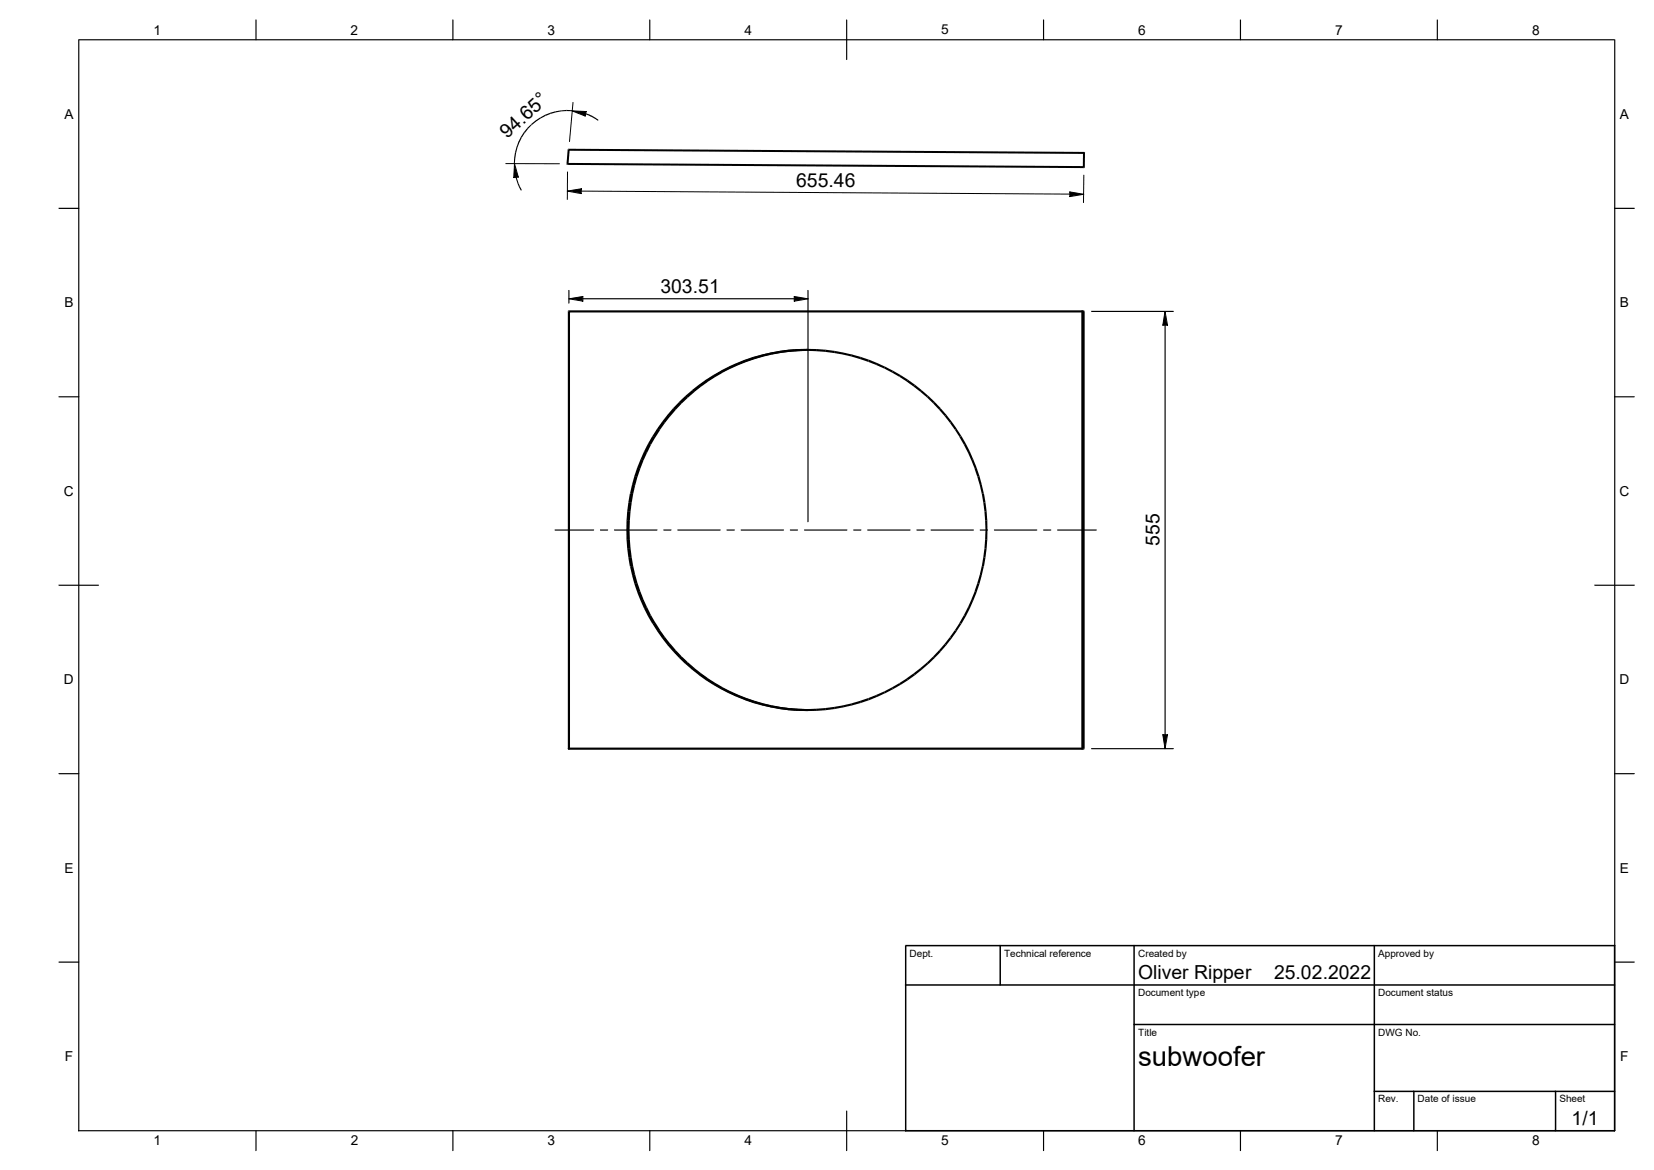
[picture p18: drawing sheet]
<svg xmlns="http://www.w3.org/2000/svg" width="420mm" height="297mm" viewBox="0 0 420 297" stroke-linecap="round" stroke-linejoin="round" font-family="sans-serif">
<defs><g id="words">
<text font-size="7" x="289" y="270.6">subwoofer</text>
<g font-size="4.9">
<text x="128.8" y="35.3" transform="rotate(-42 128.8 35.3)">94.65°</text>
<text x="202.2" y="47.4">655.46</text>
<text x="167.7" y="74.4">303.51</text>
<text x="294.4" y="138.6" transform="rotate(-90 294.4 138.6)">555</text>
<text x="289" y="248.6">Oliver Ripper</text>
<text x="323.5" y="248.6">25.02.2022</text>
<text x="399.1" y="285.7">1/1</text>
</g>
<g font-size="3.5">
<text x="39" y="8.8">1</text>
<text x="89" y="8.8">2</text>
<text x="139" y="8.8">3</text>
<text x="189" y="8.8">4</text>
<text x="239" y="8.7">5</text>
<text x="289" y="8.8">6</text>
<text x="339" y="8.8">7</text>
<text x="389" y="8.8">8</text>
<text x="16.3" y="30.2">A</text>
<text x="411.3" y="30.2">A</text>
<text x="16.3" y="78">B</text>
<text x="411.3" y="78">B</text>
<text x="16.2" y="125.9">C</text>
<text x="411.2" y="125.9">C</text>
<text x="16.2" y="173.7">D</text>
<text x="411.2" y="173.7">D</text>
<text x="16.3" y="221.5">E</text>
<text x="411.3" y="221.5">E</text>
<text x="16.4" y="269.3">F</text>
<text x="411.4" y="269.3">F</text>
<text x="39" y="290.7">1</text>
<text x="89" y="290.7">2</text>
<text x="139" y="290.7">3</text>
<text x="189" y="290.7">4</text>
<text x="239" y="290.7">5</text>
<text x="289" y="290.7">6</text>
<text x="339" y="290.7">7</text>
<text x="389" y="290.7">8</text>
</g>
<g font-size="2.5">
<text x="231" y="242.9">Dept.</text>
<text x="255" y="242.9">Technical reference</text>
<text x="289" y="242.9">Created by</text>
<text x="350" y="242.9">Approved by</text>
<text x="289" y="252.9">Document type</text>
<text x="350" y="252.9">Document status</text>
<text x="289" y="262.9">Title</text>
<text x="350" y="262.9">DWG No.</text>
<text x="350" y="279.9">Rev.</text>
<text x="360" y="279.9">Date of issue</text>
<text x="396" y="279.9">Sheet</text>
</g>
</g></defs>
<g fill="#000">
<path d="M130.8 38.7h.1zM131.1 37.3l.2 .1zM131.6 36l.2 .1zM133 33.6l.1 .1zM133.9 32.5l.1 .1zM134.9 31.5l.1 .1zM136 30.6l.1 .1zM138.4 29.1l.1 .2zM139.7 28.6l.1 .2zM141.1 28.2v.2zM142.5 28v.2zM145.3 28.1l3.5 .2-.2 1.2z"/>
<path d="M149.6 29l-.1 .2zM150.4 29.4l-.1 .1zM130.6 41.5l1 3.4-1.2 .2zM130.6 40.1h.1zM131.4 46.7h.2zM131.8 47.5h.1zM144.1 48.5l3.5-.6v1.2zM271.7 48.7l3.5 .6-3.5 .6zM144.4 75.8l3.6-.5v1.1zM201.7 75.3l3.5 .5-3.5 .6zM175.7 99l.2 .2zM175.9 99.1l.2 .2z"/>
<path d="M177.5 97.7l.1 .2zM177.7 97.7l.1 .3zM179.2 96.4l.2 .2zM179.5 96.4l.1 .3zM181.3 95.2l.1 .3zM183 94.1l.2 .2zM185 93l.1 .3zM185.2 93.1l.1 .3zM187 92.2l.2 .2zM187.2 92.2l.1 .3zM189.1 91.3l.1 .3zM189.3 91.4l.1 .2z"/>
<path d="M191.3 90.6v.3zM191.4 90.6l.1 .3zM193.4 90l.1 .3zM193.6 90l.1 .3zM195.7 89.5v.2zM195.8 89.5l.1 .3zM197.9 89.1l.1 .2zM198 89.1l.1 .3zM200.2 88.8v.3zM200.3 88.8l.1 .3zM202.5 88.6l.1 .3zM202.6 88.6l.1 .3z"/>
<path d="M207.3 88.6l-.1 .3zM209.6 88.8l-.1 .3zM211.9 89.1l-.1 .2zM214.1 89.5v.2zM216.4 90l-.1 .3zM218.5 90.6l-.1 .3zM220.6 91.3v.3zM222.7 92.2l-.1 .2zM224.7 93.1v.2zM226.7 94.1l-.1 .2zM230.5 96.4l-.1 .2zM232.3 97.7l-.1 .2z"/>
<path d="M234.1 99.1l-.2 .2zM295.8 79l.6 3.5h-1.2zM161.8 118.7l.3 .1zM162.1 118.7l.2 .1zM162.6 116.6l.3 .1zM162.9 116.7l.3 .1zM163.5 114.6l.3 .1zM163.8 114.6l.3 .2zM164.5 112.6l.3 .1zM164.8 112.6l.3 .2zM166.9 108.8l.2 .2zM167.1 108.9l.2 .1z"/>
<path d="M168.1 107l.3 .2zM168.4 107.1l.2 .1zM169.5 105.3l.2 .2zM169.8 105.3l.2 .2zM170.9 103.6l.3 .2zM171.2 103.7l.2 .1zM172.5 102l.2 .2zM172.7 102.1l.2 .2zM174.1 100.5l.1 .2zM174.3 100.5l.2 .3zM235.7 100.5l-.2 .2zM237.1 102.2l.2-.2z"/>
<path d="M238.8 103.6l-.2 .2zM240.1 105.5l.2-.2zM241.4 107.2l.2-.2zM242.7 109l.2-.2zM245 112.7l.2-.1zM246 114.7l.3-.1zM246.9 116.8l.2-.2zM247.7 118.8l.3-.1zM159.1 136.9h.2zM159.1 132.2h.2zM159.3 139.2h.3zM159.3 129.8h.3z"/>
<path d="M159.4 132.2h.2zM159.4 136.9h.2zM159.6 127.5l.2 .1zM159.6 129.8l.3 .1zM159.6 139.2h.3zM159.9 127.6h.2zM159.9 125.3h.3zM160.2 125.3h.3zM160.5 123l.2 .1zM160.7 123.1h.3zM161.1 120.9h.2zM161.4 120.9l.2 .1z"/>
<path d="M248.5 120.9h.2zM249 123.1l.3-.1zM249.6 125.3h.3zM250 127.6l.2-.1zM250.2 139.2h.3zM250.2 129.9l.3-.1zM250.4 136.9h.3zM250.4 132.2h.3zM159.6 141.5h.2zM159.9 141.5h.2zM159.9 143.8h.3zM160.2 143.8l.3-.1z"/>
<path d="M160.5 146h.2zM160.7 146l.3-.1zM161.1 148.2l.2-.1zM161.4 148.2l.2-.1zM161.8 150.3l.3-.1zM162.1 150.3l.2-.1zM162.6 152.4l.3-.1zM162.9 152.4l.3-.1zM163.5 154.5l.3-.2zM163.8 154.4l.3-.1zM164.5 156.5l.3-.2zM164.8 156.4l.3-.1z"/>
<path d="M245 156.3l.2 .2zM246 154.3l.3 .2zM246.9 152.3l.2 .1zM247.7 150.2l.3 .2zM248.5 148.1l.2 .1zM249 146h.3zM249.6 143.8h.3zM250 141.5l.2 .1zM166.9 160.2l.2-.1zM167.1 160.2l.2-.1zM168.1 162.1l.3-.2zM168.4 162l.2-.2z"/>
<path d="M169.5 163.8l.2-.2zM169.8 163.7l.2-.1zM170.9 165.4l.3-.1zM171.2 165.4l.2-.2zM172.5 167l.2-.1zM172.7 167l.2-.2zM174 168.6l.2-.2zM174.5 168.3l-.2 .2zM175.9 169.8l-.2 .2zM176.1 169.8l-.2 .2zM177.6 171.2l-.1 .2zM177.8 171.1l-.1 .2z"/>
<path d="M179.4 172.4l-.2 .3zM179.6 172.4l-.1 .2zM181.4 173.6l-.1 .2zM183.2 174.8l-.2 .2zM185.1 175.7l-.1 .3zM185.3 175.7l-.1 .2zM187.2 176.7l-.2 .2zM187.3 176.6l-.1 .3zM189.2 177.5l-.1 .3zM189.4 177.5l-.1 .2zM191.3 178.2v.3zM191.5 178.2l-.1 .2z"/>
<path d="M193.5 178.8l-.1 .3zM193.7 178.8l-.1 .3zM195.7 179.3v.3zM195.9 179.3l-.1 .3zM214.1 179.3v.3zM216.3 178.8l.1 .3zM218.4 178.2l.1 .3zM220.6 177.5l.1 .3zM222.6 176.7l.2 .2zM224.7 175.8l.1 .2zM226.6 174.8l.1 .2zM230.4 172.5l.1 .2z"/>
<path d="M232.2 171.2l.1 .2zM233.9 169.8l.2 .2zM235.5 168.4l.3 .2zM237.1 166.9l.2 .1zM238.6 165.3l.2 .2zM240.1 163.6l.2 .2zM241.4 161.9l.2 .2zM242.7 160.1l.2 .2zM198 179.7l-.1 .3zM198.1 179.7v.3zM200.2 180v.3zM200.4 180l-.1 .3z"/>
<path d="M202.6 180.2l-.1 .3zM202.7 180.2l-.1 .3zM207.2 180.2l.1 .3zM209.5 180l.1 .3zM211.8 179.7l.1 .3zM295.2 186.5h1.2l-.6 3.5z"/>
<path d="M19.9 10.1h.3v277l-.2 .1z" fill-rule="evenodd"/>
<path d="M19.9 9.9l.1 .2z" fill-rule="evenodd"/>
<path d="M64.9 5l.3 .1v5l-.2 .1z" fill-rule="evenodd"/>
<path d="M114.9 5l.2 .1v5l-.1 .1z" fill-rule="evenodd"/>
<path d="M164.8 5l.3 .1v5l-.1 .1z" fill-rule="evenodd"/>
<path d="M214.8 5l.3 .1v10l-.1 .1z" fill-rule="evenodd"/>
<path d="M264.8 5l.3 .1v5l-.1 .1z" fill-rule="evenodd"/>
<path d="M314.8 5l.3 .1v5l-.1 .1z" fill-rule="evenodd"/>
<path d="M364.8 5l.3 .1v5l-.1 .1z" fill-rule="evenodd"/>
<path d="M410 9.9l.2 .2z" fill-rule="evenodd"/>
<path d="M20 9.9h390v.3h-390z" fill-rule="evenodd"/>
<path d="M130.8 38.7h.3l-.2 1.4h-.3z" fill-rule="evenodd"/>
<path d="M131.1 37.3l.3 .1-.3 1.4-.3-.1z" fill-rule="evenodd"/>
<path d="M131.6 36l.3 .1-.5 1.3-.3-.1z" fill-rule="evenodd"/>
<path d="M132.2 34.8h.2z" fill-rule="evenodd"/>
<path d="M132.2 34.8l.3 .1-.6 1.3-.3-.2z" fill-rule="evenodd"/>
<path d="M133 33.6l.3 .1-.8 1.2-.3-.1z" fill-rule="evenodd"/>
<path d="M133.9 32.5l.2 .2-.8 1.1-.3-.2z" fill-rule="evenodd"/>
<path d="M133.9 32.5l1-1 .2 .2-1 1z" fill-rule="evenodd"/>
<path d="M134.9 31.5l1.1-.9 .2 .2-1.1 .9z" fill-rule="evenodd"/>
<path d="M137.2 29.8v.1z" fill-rule="evenodd"/>
<path d="M136 30.6l1.2-.8 .1 .3-1.1 .7z" fill-rule="evenodd"/>
<path d="M137.2 29.8l1.2-.7 .2 .3-1.3 .7z" fill-rule="evenodd"/>
<path d="M138.4 29.1l1.3-.5 .1 .3-1.2 .5z" fill-rule="evenodd"/>
<path d="M139.7 28.6l1.4-.4v.3l-1.3 .4z" fill-rule="evenodd"/>
<path d="M141.1 28.2l1.4-.2v.2l-1.4 .3z" fill-rule="evenodd"/>
<path d="M143.8 27.9l.1 .2z" fill-rule="evenodd"/>
<path d="M142.5 28l1.3-.1 .1 .3-1.4 .1z" fill-rule="evenodd"/>
<path d="M144.1 37.9l.3-.1v.2z" fill-rule="evenodd"/>
<path d="M144.1 38l.6 .1-.3 3.6-.6-.1z" fill-rule="evenodd"/>
<path d="M145.4 26h.2l-.9 10h-.2z" fill-rule="evenodd"/>
<path d="M143.9 27.9l1.5 .1v.2h-1.5z" fill-rule="evenodd"/>
<path d="M148.6 28.7l1 .3-.1 .3-.9-.3z" fill-rule="evenodd"/>
<path d="M149.6 29l.8 .4-.2 .3-.7-.4z" fill-rule="evenodd"/>
<path d="M151.2 29.9l-.1 .1z" fill-rule="evenodd"/>
<path d="M150.4 29.4l.8 .5-.2 .2-.8-.4z" fill-rule="evenodd"/>
<path d="M151.2 29.9l.7 .5v.2h-.2l-.7-.5z" fill-rule="evenodd"/>
<path d="M275.3 38.6l.2 .2h-.2z" fill-rule="evenodd"/>
<path d="M144.4 37.8l130.9 .8v.5l-130.9-.8z" fill-rule="evenodd"/>
<path d="M14.9 52.7l5.3 .2-.2 .1h-5z" fill-rule="evenodd"/>
<path d="M130.6 40.1h.3l-.2 1.6-.2-.1z" fill-rule="evenodd"/>
<path d="M130.9 44.9h.2l.6 1.7-.3 .1z" fill-rule="evenodd"/>
<path d="M131.4 46.7l.3-.1 .3 .8-.2 .1z" fill-rule="evenodd"/>
<path d="M131.8 47.5l.2-.1 .4 .9h-.2z" fill-rule="evenodd"/>
<path d="M128.4 41.4h13.7l.1 .3h-13.8z" fill-rule="evenodd"/>
<path d="M144 43.6h.2l-.1 7.1h-.2z" fill-rule="evenodd"/>
<path d="M143.8 41.6h.3v.3z" fill-rule="evenodd"/>
<path d="M144.1 41.4l131.1 .8v.5l-131.1-.8z" fill-rule="evenodd"/>
<path d="M147.4 48.4l124.3 .7 .1 .3-124.3-.8z" fill-rule="evenodd"/>
<path d="M275.1 44.4h.2l-.1 7.1h-.2z" fill-rule="evenodd"/>
<path d="M275.2 42.4h.3l-.3 .3z" fill-rule="evenodd"/>
<path d="M275 38.8h.5v3.6h-.5z" fill-rule="evenodd"/>
<path d="M409.9 52.7l5.2 .2-.1 .1h-5z" fill-rule="evenodd"/>
<path d="M144.2 78.9l.2-.1v.2z" fill-rule="evenodd"/>
<path d="M144.4 78.8h130.6l.1 .2-.3 .3h-130.4z" fill-rule="evenodd"/>
<path d="M144.3 73.7h.3v3.2l-.2 .2z" fill-rule="evenodd"/>
<path d="M147.9 75.7l53.9 .1-.1 .2h-53.7z" fill-rule="evenodd"/>
<path d="M274.6 78.9l.2-.1v.2z" fill-rule="evenodd"/>
<path d="M274.8 78.8h.3v.5h-.3z" fill-rule="evenodd"/>
<path d="M274.9 79h.5v111h-.5z" fill-rule="evenodd"/>
<path d="M275.1 78.8l.3 .2h-.3z" fill-rule="evenodd"/>
<path d="M277.1 78.9l21 .1-.2 .2h-20.7z" fill-rule="evenodd"/>
<path d="M174.1 100.5l1.6-1.4 .4 .3-1.7 1.5z" fill-rule="evenodd"/>
<path d="M174.3 100.5l1.6-1.4 .4 .4-1.6 1.5z" fill-rule="evenodd"/>
<path d="M175.7 99l1.8-1.3 .3 .4-1.7 1.4z" fill-rule="evenodd"/>
<path d="M175.9 99.1l1.8-1.4 .3 .5-1.7 1.3z" fill-rule="evenodd"/>
<path d="M177.5 97.7l1.7-1.3 .4 .5-1.8 1.2z" fill-rule="evenodd"/>
<path d="M177.7 97.7l1.8-1.3 .3 .5-1.8 1.3z" fill-rule="evenodd"/>
<path d="M181.1 95.2l.2 .2z" fill-rule="evenodd"/>
<path d="M179.2 96.4l1.9-1.2 .3 .5-1.9 1.2z" fill-rule="evenodd"/>
<path d="M179.5 96.4l1.8-1.2 .3 .5-1.9 1.2z" fill-rule="evenodd"/>
<path d="M181.1 95.2l1.9-1.1 .3 .5-1.9 1.1z" fill-rule="evenodd"/>
<path d="M183.2 94.1l.1 .3z" fill-rule="evenodd"/>
<path d="M181.3 95.2l1.9-1.1 .3 .5-1.9 1.1z" fill-rule="evenodd"/>
<path d="M183 94.1l2-1 .3 .5-2 1z" fill-rule="evenodd"/>
<path d="M183.2 94.1l2-1 .3 .5-2 1z" fill-rule="evenodd"/>
<path d="M185 93l2-.8 .3 .5-2 .9z" fill-rule="evenodd"/>
<path d="M185.2 93.1l2-.9 .3 .5-2.1 .9z" fill-rule="evenodd"/>
<path d="M187.1 92.2l2-.9 .2 .6-2.1 .8z" fill-rule="evenodd"/>
<path d="M187.2 92.2l2.1-.8 .2 .5-2 .8z" fill-rule="evenodd"/>
<path d="M189.1 91.3l2.2-.7 .1 .5-2.1 .8z" fill-rule="evenodd"/>
<path d="M189.3 91.4l2.1-.8 .2 .6-2.1 .7z" fill-rule="evenodd"/>
<path d="M191.3 90.6l2.1-.6 .2 .5-2.2 .6z" fill-rule="evenodd"/>
<path d="M191.4 90.6l2.2-.6 .2 .6-2.2 .6z" fill-rule="evenodd"/>
<path d="M193.4 90l2.3-.5 .1 .5-2.3 .5z" fill-rule="evenodd"/>
<path d="M193.6 90l2.2-.5 .1 .5-2.2 .6z" fill-rule="evenodd"/>
<path d="M195.7 89.5l2.2-.4 .1 .5-2.3 .4z" fill-rule="evenodd"/>
<path d="M195.8 89.5l2.2-.4 .2 .5-2.3 .4z" fill-rule="evenodd"/>
<path d="M197.9 89.1l2.3-.3 .1 .5-2.3 .3z" fill-rule="evenodd"/>
<path d="M198.1 89.1l2.2-.3 .1 .5-2.3 .3z" fill-rule="evenodd"/>
<path d="M200.2 88.8l2.3-.2 .1 .6-2.4 .1z" fill-rule="evenodd"/>
<path d="M200.4 88.8l2.2-.2 .1 .6-2.3 .1z" fill-rule="evenodd"/>
<path d="M204.9 88.6v.2z" fill-rule="evenodd"/>
<path d="M202.5 88.6h2.4v.5l-2.3 .1z" fill-rule="evenodd"/>
<path d="M202.7 88.6h2.4l.2 .3-2.6 .3z" fill-rule="evenodd"/>
<path d="M204.9 88.6h2.4l-.1 .6-2.3-.1z" fill-rule="evenodd"/>
<path d="M207.3 88.6l2.3 .2-.1 .5-2.3-.1z" fill-rule="evenodd"/>
<path d="M209.6 88.8l2.3 .3-.1 .5-2.3-.3z" fill-rule="evenodd"/>
<path d="M211.9 89.1l2.2 .4-.1 .5-2.2-.4z" fill-rule="evenodd"/>
<path d="M214.1 89.5l2.3 .5-.2 .5-2.2-.5z" fill-rule="evenodd"/>
<path d="M216.4 90l2.1 .6-.1 .5-2.2-.6z" fill-rule="evenodd"/>
<path d="M218.5 90.6l2.1 .7-.1 .6-2.1-.8z" fill-rule="evenodd"/>
<path d="M220.7 91.3l2 .9-.2 .5-2-.8z" fill-rule="evenodd"/>
<path d="M222.8 92.2l1.9 .9-.2 .5-2-.9z" fill-rule="evenodd"/>
<path d="M224.8 93.1l1.9 1-.2 .5-2-1z" fill-rule="evenodd"/>
<path d="M228.7 95.2l-.2 .2z" fill-rule="evenodd"/>
<path d="M226.7 94.1l2 1.1-.3 .5-1.9-1.1z" fill-rule="evenodd"/>
<path d="M228.7 95.2l1.8 1.2-.2 .5-1.9-1.2z" fill-rule="evenodd"/>
<path d="M230.5 96.4l1.8 1.3-.3 .4-1.8-1.2z" fill-rule="evenodd"/>
<path d="M232.3 97.7l1.8 1.4-.4 .4-1.7-1.4z" fill-rule="evenodd"/>
<path d="M14.9 100.6l5.3 .1-.2 .2h-5z" fill-rule="evenodd"/>
<path d="M161.8 118.7l.5 .2-.7 2.1-.5-.1z" fill-rule="evenodd"/>
<path d="M162.1 118.7l.5 .3-.7 2.1-.5-.2z" fill-rule="evenodd"/>
<path d="M162.6 116.6l.6 .2-.9 2.1-.5-.2z" fill-rule="evenodd"/>
<path d="M162.9 116.7l.5 .2-.8 2.1-.5-.3z" fill-rule="evenodd"/>
<path d="M163.5 114.6l.5 .2-.8 2-.6-.2z" fill-rule="evenodd"/>
<path d="M163.8 114.6l.5 .3-.9 2-.5-.2z" fill-rule="evenodd"/>
<path d="M164.5 112.6l.6 .3-1.1 2-.5-.3z" fill-rule="evenodd"/>
<path d="M164.8 112.6l.5 .3-1 2-.5-.3z" fill-rule="evenodd"/>
<path d="M165.7 110.7l.2 .1z" fill-rule="evenodd"/>
<path d="M165.7 110.7l.5 .3-1.1 1.9-.6-.3z" fill-rule="evenodd"/>
<path d="M165.9 110.7l.3 .2z" fill-rule="evenodd"/>
<path d="M165.9 110.7l.5 .3-1.1 1.9-.5-.3z" fill-rule="evenodd"/>
<path d="M166.9 108.8l.4 .3-1.2 1.9-.4-.3z" fill-rule="evenodd"/>
<path d="M167.1 108.9l.5 .3-1.2 1.8-.5-.3z" fill-rule="evenodd"/>
<path d="M168.1 107l.5 .3-1.3 1.8-.4-.3z" fill-rule="evenodd"/>
<path d="M168.4 107.1l.4 .3-1.2 1.8-.5-.3z" fill-rule="evenodd"/>
<path d="M169.5 105.3l.4 .3-1.3 1.8-.5-.4z" fill-rule="evenodd"/>
<path d="M169.8 105.3l.4 .4-1.4 1.7-.4-.3z" fill-rule="evenodd"/>
<path d="M170.9 103.6l.5 .4-1.5 1.6-.4-.3z" fill-rule="evenodd"/>
<path d="M171.2 103.7l.4 .3-1.4 1.7-.4-.4z" fill-rule="evenodd"/>
<path d="M172.5 102l.3 .4-1.4 1.6-.5-.4z" fill-rule="evenodd"/>
<path d="M172.7 102.1l.4 .3-1.5 1.7-.4-.4z" fill-rule="evenodd"/>
<path d="M172.5 102l1.5-1.5 .4 .4-1.6 1.5z" fill-rule="evenodd"/>
<path d="M172.7 102.1l1.6-1.6 .4 .5-1.6 1.4z" fill-rule="evenodd"/>
<path d="M234.1 99.1l1.6 1.4-.3 .4-1.7-1.4z" fill-rule="evenodd"/>
<path d="M235.4 100.9l.4-.4 1.5 1.5-.4 .4z" fill-rule="evenodd"/>
<path d="M237.1 102.2l.2-.2 1.5 1.6-.4 .4-1.5-1.6z" fill-rule="evenodd"/>
<path d="M238.4 104l.4-.4 1.5 1.7-.4 .3z" fill-rule="evenodd"/>
<path d="M239.9 105.6l.4-.3 1.3 1.7-.4 .4z" fill-rule="evenodd"/>
<path d="M241.2 107.4l.4-.4 1.3 1.8-.4 .3z" fill-rule="evenodd"/>
<path d="M243.9 110.8l.2-.1z" fill-rule="evenodd"/>
<path d="M242.5 109.1l.4-.3 1.2 1.9-.4 .3z" fill-rule="evenodd"/>
<path d="M243.6 111l.5-.3 1.1 1.9-.5 .3z" fill-rule="evenodd"/>
<path d="M244.7 112.9l.5-.3 1.1 2-.6 .3z" fill-rule="evenodd"/>
<path d="M245.7 114.8l.6-.2 .8 2-.5 .2z" fill-rule="evenodd"/>
<path d="M246.6 116.8l.5-.2 .9 2.1-.5 .2z" fill-rule="evenodd"/>
<path d="M409.9 100.6l5.2 .1-.1 .2h-5z" fill-rule="evenodd"/>
<path d="M140.9 134.4l10 .1-.2 .2h-9.7z" fill-rule="evenodd"/>
<path d="M152.4 134.4l2 .1-.1 .2h-1.8z" fill-rule="evenodd"/>
<path d="M156 134.4l11 .1-.2 .2h-10.8z" fill-rule="evenodd"/>
<path d="M159 134.5h.3z" fill-rule="evenodd"/>
<path d="M159 134.5h.6v2.4h-.5z" fill-rule="evenodd"/>
<path d="M159.1 136.9h.5l.2 2.3h-.5z" fill-rule="evenodd"/>
<path d="M159.1 132.2h.5v2.3h-.6z" fill-rule="evenodd"/>
<path d="M159.3 139.2h.5l.3 2.3h-.5z" fill-rule="evenodd"/>
<path d="M159.3 129.8l.5 .1-.2 2.3h-.5z" fill-rule="evenodd"/>
<path d="M159.3 134.5h.3z" fill-rule="evenodd"/>
<path d="M159.3 134.5h.6v2.4h-.5z" fill-rule="evenodd"/>
<path d="M159.4 132.2h.5v2.3h-.6z" fill-rule="evenodd"/>
<path d="M159.4 136.9h.5l.2 2.3h-.5z" fill-rule="evenodd"/>
<path d="M159.6 127.6h.5l-.3 2.3-.5-.1z" fill-rule="evenodd"/>
<path d="M159.6 129.8l.5 .1-.2 2.3h-.5z" fill-rule="evenodd"/>
<path d="M159.6 139.2l.5-.1 .3 2.3-.5 .1z" fill-rule="evenodd"/>
<path d="M159.9 127.6h.5l-.3 2.3-.5-.1z" fill-rule="evenodd"/>
<path d="M159.9 125.3h.6l-.4 2.3-.5-.1z" fill-rule="evenodd"/>
<path d="M160.2 125.3l.6 .1-.4 2.2h-.5z" fill-rule="evenodd"/>
<path d="M160.5 123l.5 .1-.5 2.3-.5-.1z" fill-rule="evenodd"/>
<path d="M160.7 123.1l.6 .1-.5 2.2-.6-.1z" fill-rule="evenodd"/>
<path d="M161.1 120.9l.5 .1-.6 2.2-.5-.2z" fill-rule="evenodd"/>
<path d="M161.4 120.9l.5 .1-.6 2.2-.5-.1z" fill-rule="evenodd"/>
<path d="M168.5 134.4l2 .1-.2 .2h-1.7z" fill-rule="evenodd"/>
<path d="M172 134.4l11 .1-.2 .2h-10.7z" fill-rule="evenodd"/>
<path d="M184.5 134.4l2.1 .1-.2 .2h-1.8z" fill-rule="evenodd"/>
<path d="M188.1 134.4l11 .1-.2 .2h-10.7z" fill-rule="evenodd"/>
<path d="M200.6 134.4l2 .1-.1 .2h-1.8z" fill-rule="evenodd"/>
<path d="M204.2 134.4l11 .1-.2 .2h-10.7z" fill-rule="evenodd"/>
<path d="M205.1 73.6l.2 .1v58.7l-.2 .2z" fill-rule="evenodd"/>
<path d="M216.7 134.4l2 .1-.1 .2h-1.8z" fill-rule="evenodd"/>
<path d="M220.3 134.4l10.9 .1-.1 .2h-10.8z" fill-rule="evenodd"/>
<path d="M232.7 134.4l2.1 .1-.1 .2h-1.9z" fill-rule="evenodd"/>
<path d="M236.3 134.4l11 .1-.2 .2h-10.7z" fill-rule="evenodd"/>
<path d="M247.4 118.9l.6-.2 .7 2.2-.5 .1z" fill-rule="evenodd"/>
<path d="M248.8 134.4l2.1 .1-.2 .2h-1.8z" fill-rule="evenodd"/>
<path d="M248.2 121l.5-.1 .6 2.1-.5 .2z" fill-rule="evenodd"/>
<path d="M248.8 123.2l.5-.1 .5 2.2-.5 .1z" fill-rule="evenodd"/>
<path d="M249.3 125.3h.6l.3 2.2-.5 .1z" fill-rule="evenodd"/>
<path d="M250.1 136.9h.6l-.2 2.3h-.5z" fill-rule="evenodd"/>
<path d="M249.7 127.6h.5l.3 2.2-.5 .1z" fill-rule="evenodd"/>
<path d="M250.2 134.5h.5v2.4h-.6z" fill-rule="evenodd"/>
<path d="M250 129.9l.5-.1 .2 2.4h-.6z" fill-rule="evenodd"/>
<path d="M250.5 134.5h.3z" fill-rule="evenodd"/>
<path d="M250.1 132.2h.6v2.3h-.5z" fill-rule="evenodd"/>
<path d="M252.4 134.4l11 .1-.2 .2h-10.7z" fill-rule="evenodd"/>
<path d="M264.9 134.4l2.1 .1-.2 .2h-1.8z" fill-rule="evenodd"/>
<path d="M268.5 134.4l10 .1-.2 .2h-9.7z" fill-rule="evenodd"/>
<path d="M14.9 148.4l10.2 .1-.1 .2h-10z" fill-rule="evenodd"/>
<path d="M159.6 141.6l.5-.2 .4 2.3-.6 .1z" fill-rule="evenodd"/>
<path d="M159.9 141.5l.5-.1 .4 2.3-.6 .1z" fill-rule="evenodd"/>
<path d="M160 143.8l.5-.1 .5 2.2-.5 .1z" fill-rule="evenodd"/>
<path d="M160.2 143.8l.6-.1 .5 2.2-.6 .1z" fill-rule="evenodd"/>
<path d="M160.5 146l.5-.1 .6 2.1-.5 .2z" fill-rule="evenodd"/>
<path d="M160.8 146l.5-.1 .6 2.1-.5 .2z" fill-rule="evenodd"/>
<path d="M161.1 148.2l.5-.2 .7 2.2-.5 .1z" fill-rule="evenodd"/>
<path d="M161.4 148.2l.5-.2 .7 2.1-.5 .2z" fill-rule="evenodd"/>
<path d="M161.8 150.4l.5-.2 .9 2-.6 .2z" fill-rule="evenodd"/>
<path d="M162.1 150.3l.5-.2 .8 2.1-.5 .2z" fill-rule="evenodd"/>
<path d="M162.6 152.4l.6-.2 .8 2-.5 .3z" fill-rule="evenodd"/>
<path d="M162.9 152.4l.5-.2 .9 2-.5 .2z" fill-rule="evenodd"/>
<path d="M163.5 154.5l.5-.3 1.1 2-.6 .3z" fill-rule="evenodd"/>
<path d="M163.8 154.4l.5-.2 1 2-.5 .2z" fill-rule="evenodd"/>
<path d="M164.5 156.5l.6-.3 1.1 1.9-.5 .3z" fill-rule="evenodd"/>
<path d="M164.8 156.4l.5-.2 1.1 1.9-.5 .2z" fill-rule="evenodd"/>
<path d="M165.7 158.4l.2-.2z" fill-rule="evenodd"/>
<path d="M165.7 158.4l.4-.3 1.2 1.8-.4 .3z" fill-rule="evenodd"/>
<path d="M165.9 158.3l.3-.1z" fill-rule="evenodd"/>
<path d="M165.9 158.3l.5-.3 1.2 1.9-.5 .3z" fill-rule="evenodd"/>
<path d="M243.9 158.2l.2 .2z" fill-rule="evenodd"/>
<path d="M244.7 156.2l.5 .3-1.1 1.9-.5-.3z" fill-rule="evenodd"/>
<path d="M245.7 154.2l.6 .3-1.1 2-.5-.3z" fill-rule="evenodd"/>
<path d="M246.6 152.2l.5 .2-.8 2.1-.6-.2z" fill-rule="evenodd"/>
<path d="M247.5 150.2l.5 .2-.9 2-.5-.2z" fill-rule="evenodd"/>
<path d="M248.2 148l.5 .2-.7 2.1-.6-.1z" fill-rule="evenodd"/>
<path d="M248.8 145.9l.5 .1-.6 2.2-.5-.2z" fill-rule="evenodd"/>
<path d="M249.3 143.7l.5 .1-.5 2.2-.5-.1z" fill-rule="evenodd"/>
<path d="M249.7 141.4l.5 .2-.3 2.2-.6-.1z" fill-rule="evenodd"/>
<path d="M250 139.2h.5l-.3 2.3h-.5z" fill-rule="evenodd"/>
<path d="M404.9 148.4l10.2 .1-.1 .2h-10z" fill-rule="evenodd"/>
<path d="M166.9 160.2l.4-.3 1.3 1.8-.5 .4z" fill-rule="evenodd"/>
<path d="M167.1 160.2l.5-.3 1.2 1.8-.4 .3z" fill-rule="evenodd"/>
<path d="M168.1 162.1l.5-.4 1.3 1.7-.4 .4z" fill-rule="evenodd"/>
<path d="M168.4 162l.4-.3 1.4 1.7-.4 .3z" fill-rule="evenodd"/>
<path d="M169.5 163.8l.4-.4 1.5 1.7-.5 .3z" fill-rule="evenodd"/>
<path d="M169.8 163.7l.4-.3 1.4 1.7-.4 .3z" fill-rule="evenodd"/>
<path d="M170.9 165.4l.5-.3 1.4 1.6-.3 .3z" fill-rule="evenodd"/>
<path d="M171.2 165.4l.4-.4 1.5 1.6-.4 .4z" fill-rule="evenodd"/>
<path d="M172.5 167l.3-.3 1.6 1.5-.4 .4z" fill-rule="evenodd"/>
<path d="M172.9 166.8l.2-.2 1.6 1.5-.4 .4-1.6-1.5z" fill-rule="evenodd"/>
<path d="M174.4 168.1l1.7 1.5-.4 .4-1.6-1.4z" fill-rule="evenodd"/>
<path d="M174.5 168.3l.2-.2 1.6 1.4-.4 .5-1.6-1.5z" fill-rule="evenodd"/>
<path d="M176.1 169.6l1.7 1.3-.3 .5-1.8-1.4z" fill-rule="evenodd"/>
<path d="M176.3 169.5l1.7 1.4-.3 .4-1.8-1.3z" fill-rule="evenodd"/>
<path d="M177.8 170.9l1.8 1.3-.4 .5-1.7-1.3z" fill-rule="evenodd"/>
<path d="M178 170.9l1.8 1.3-.3 .4-1.8-1.3z" fill-rule="evenodd"/>
<path d="M179.5 172.2l1.9 1.2-.3 .5-1.9-1.2z" fill-rule="evenodd"/>
<path d="M179.7 172.2l1.9 1.2-.3 .4-1.8-1.2z" fill-rule="evenodd"/>
<path d="M181.3 173.7l-.2 .2z" fill-rule="evenodd"/>
<path d="M181.4 173.4l1.9 1.1-.3 .5-1.9-1.1z" fill-rule="evenodd"/>
<path d="M181.6 173.4l1.9 1.1-.3 .4-1.9-1.1z" fill-rule="evenodd"/>
<path d="M183.3 174.5l2 1-.3 .5-2-1z" fill-rule="evenodd"/>
<path d="M183.3 174.7l-.1 .2z" fill-rule="evenodd"/>
<path d="M183.5 174.5l2 1-.3 .4-2-1z" fill-rule="evenodd"/>
<path d="M185.3 175.5l2 .9-.3 .5-2-.9z" fill-rule="evenodd"/>
<path d="M185.4 175.4l2.1 1-.3 .5-2-1z" fill-rule="evenodd"/>
<path d="M187.2 176.4l2.1 .8-.2 .5-2-.8z" fill-rule="evenodd"/>
<path d="M187.5 176.4l2 .8-.2 .5-2.1-.8z" fill-rule="evenodd"/>
<path d="M189.3 177.2l2.1 .7-.1 .6-2.2-.7z" fill-rule="evenodd"/>
<path d="M189.5 177.2l2.1 .7-.2 .5-2.1-.7z" fill-rule="evenodd"/>
<path d="M191.4 177.9l2.2 .7-.2 .5-2.1-.6z" fill-rule="evenodd"/>
<path d="M191.6 177.9l2.2 .6-.2 .5-2.2-.6z" fill-rule="evenodd"/>
<path d="M193.5 178.6l2.3 .5-.1 .5-2.3-.5z" fill-rule="evenodd"/>
<path d="M193.7 178.5l2.2 .5-.1 .6-2.2-.5z" fill-rule="evenodd"/>
<path d="M195.7 179.1l2.3 .4-.1 .5-2.2-.4z" fill-rule="evenodd"/>
<path d="M195.9 179l2.3 .5-.2 .5-2.2-.4z" fill-rule="evenodd"/>
<path d="M214 179.1l2.2-.5 .2 .5-2.3 .5z" fill-rule="evenodd"/>
<path d="M216.2 178.6l2.2-.7 .1 .6-2.1 .6z" fill-rule="evenodd"/>
<path d="M218.4 177.9l2.1-.7 .1 .6-2.1 .7z" fill-rule="evenodd"/>
<path d="M220.5 177.2l2-.8 .2 .5-2 .9z" fill-rule="evenodd"/>
<path d="M222.5 176.4l2-.9 .2 .5-1.9 .9z" fill-rule="evenodd"/>
<path d="M224.5 175.5l2-1 .2 .5-1.9 1z" fill-rule="evenodd"/>
<path d="M226.5 174.5l1.9-1.1 .3 .5-2 1.1z" fill-rule="evenodd"/>
<path d="M228.5 173.7l.2 .2z" fill-rule="evenodd"/>
<path d="M228.4 173.4l1.9-1.2 .2 .5-1.8 1.2z" fill-rule="evenodd"/>
<path d="M230.2 172.2l1.8-1.3 .3 .5-1.8 1.3z" fill-rule="evenodd"/>
<path d="M232 170.9l1.7-1.3 .4 .4-1.8 1.4z" fill-rule="evenodd"/>
<path d="M233.7 169.6l1.7-1.4 .3 .4-1.6 1.4z" fill-rule="evenodd"/>
<path d="M235.4 168.2l1.5-1.5 .4 .3-1.5 1.6z" fill-rule="evenodd"/>
<path d="M238.4 165.1l.4 .4-1.5 1.5-.4-.3z" fill-rule="evenodd"/>
<path d="M239.9 163.4l.4 .4-1.5 1.6-.4-.3z" fill-rule="evenodd"/>
<path d="M241.2 161.7l.4 .4-1.3 1.7-.4-.4z" fill-rule="evenodd"/>
<path d="M242.5 159.9l.4 .4-1.3 1.8-.4-.4z" fill-rule="evenodd"/>
<path d="M243.7 158.1l.4 .3-1.2 1.8-.4-.3z" fill-rule="evenodd"/>
<path d="M14.9 196.3l5.3 .1-.2 .2h-5z" fill-rule="evenodd"/>
<path d="M144.2 189.9l130.8-.1 .1 .2-.3 .3h-130.4l-.2-.1z" fill-rule="evenodd"/>
<path d="M144.2 79h.5v111l-.3 .3-.2-.1z" fill-rule="evenodd"/>
<path d="M198 179.5l2.3 .2-.1 .6-2.3-.3z" fill-rule="evenodd"/>
<path d="M198.1 179.5l2.3 .2-.1 .6-2.2-.3z" fill-rule="evenodd"/>
<path d="M200.2 179.7l2.4 .2-.1 .6-2.3-.2z" fill-rule="evenodd"/>
<path d="M200.4 179.7l2.3 .2-.1 .6-2.2-.2z" fill-rule="evenodd"/>
<path d="M202.6 179.9l2.3 .1v.5h-2.4z" fill-rule="evenodd"/>
<path d="M202.7 179.9l2.4 .1 .2 .4-2.6 .1z" fill-rule="evenodd"/>
<path d="M204.9 180.3v.3z" fill-rule="evenodd"/>
<path d="M204.9 180l2.3-.1 .1 .6h-2.4z" fill-rule="evenodd"/>
<path d="M207.2 179.9l2.3-.2 .1 .6-2.3 .2z" fill-rule="evenodd"/>
<path d="M209.5 179.7l2.3-.2 .1 .5-2.3 .3z" fill-rule="evenodd"/>
<path d="M211.8 179.5l2.2-.4 .1 .5-2.2 .4z" fill-rule="evenodd"/>
<path d="M274.6 190h.2v.3z" fill-rule="evenodd"/>
<path d="M274.8 189.8h.3v.5h-.3z" fill-rule="evenodd"/>
<path d="M274.6 79h.5v111h-.5z" fill-rule="evenodd"/>
<path d="M275.1 190h.3l-.3 .3z" fill-rule="evenodd"/>
<path d="M277.1 189.9l21 .1-.2 .2h-20.7z" fill-rule="evenodd"/>
<path d="M295.7 82.4l.3 .2v103.9l-.2 .2z" fill-rule="evenodd"/>
<path d="M409.9 196.3l5.2 .1-.1 .2h-5z" fill-rule="evenodd"/>
<path d="M230 239.9h180.1l.1 .1-.2 .2h-180z" fill-rule="evenodd"/>
<path d="M14.9 244.1l5.3 .1-.2 .2h-5z" fill-rule="evenodd"/>
<path d="M229.8 239.9h.2v.1z" fill-rule="evenodd"/>
<path d="M229.8 240h.4v47.1l-.2 .2-.2-.2z" fill-rule="evenodd"/>
<path d="M229.9 249.9h180.1l.2 .1-.2 .2h-180l-.2-.1z" fill-rule="evenodd"/>
<path d="M253.8 239.9h.2l.2 .1v10l-.2 .2-.2-.1z" fill-rule="evenodd"/>
<path d="M409.9 244.1l5.2 .1-.1 .2h-5z" fill-rule="evenodd"/>
<path d="M287.9 259.9h122.1l.2 .2-.2 .2h-122l-.2-.2z" fill-rule="evenodd"/>
<path d="M348.9 276.9h61.1l.2 .1-.2 .2h-61l-.2-.1z" fill-rule="evenodd"/>
<path d="M19.9 286.9h390.1l.1 .1-.1 .2h-390z" fill-rule="evenodd"/>
<path d="M64.9 286.9l.3 .1v5.1l-.2 .1z" fill-rule="evenodd"/>
<path d="M114.9 286.9l.2 .1v5.1l-.1 .1z" fill-rule="evenodd"/>
<path d="M164.8 286.9l.3 .1v5.1l-.1 .1z" fill-rule="evenodd"/>
<path d="M214.8 282l.3 .1v10l-.1 .1z" fill-rule="evenodd"/>
<path d="M229.9 286.9h180.1l.2 .1-.2 .2h-180l-.2-.1z" fill-rule="evenodd"/>
<path d="M264.8 286.9l.3 .1v5.1l-.1 .1z" fill-rule="evenodd"/>
<path d="M287.9 239.9l.3 .1v47l-.2 .2-.2-.1z" fill-rule="evenodd"/>
<path d="M314.8 286.9l.3 .1v5.1l-.1 .1z" fill-rule="evenodd"/>
<path d="M348.9 239.9l.3 .1v47l-.2 .2-.2-.1z" fill-rule="evenodd"/>
<path d="M358.8 276.9h.3l.1 .1v10l-.2 .2-.2-.1z" fill-rule="evenodd"/>
<path d="M364.8 286.9l.3 .1v5.1l-.1 .1z" fill-rule="evenodd"/>
<path d="M394.8 276.9h.3l.1 .1v10l-.2 .2-.2-.1z" fill-rule="evenodd"/>
<path d="M409.9 10.1h.3v277l-.2 .1z" fill-rule="evenodd"/>
<path d="M409.9 239.9l.3 .1v47l-.2 .2-.2-.1z" fill-rule="evenodd"/>
</g>
<path d="M145.3 28.2l3.5 .1-.2 1.2zM130.6 41.5l1 3.5-1.1 .1zM144.1 48.5l3.5-.6v1.2zM271.7 48.7l3.5 .6-3.5 .6zM144.5 75.9l3.5-.6v1.2zM201.7 75.3l3.5 .6-3.5 .6zM295.8 79l.7 3.5h-1.2zM295.3 186.5h1.2l-.7 3.5z" fill="none" stroke="#000" stroke-width=".25"/>
<use href="#words"/>
</svg>
